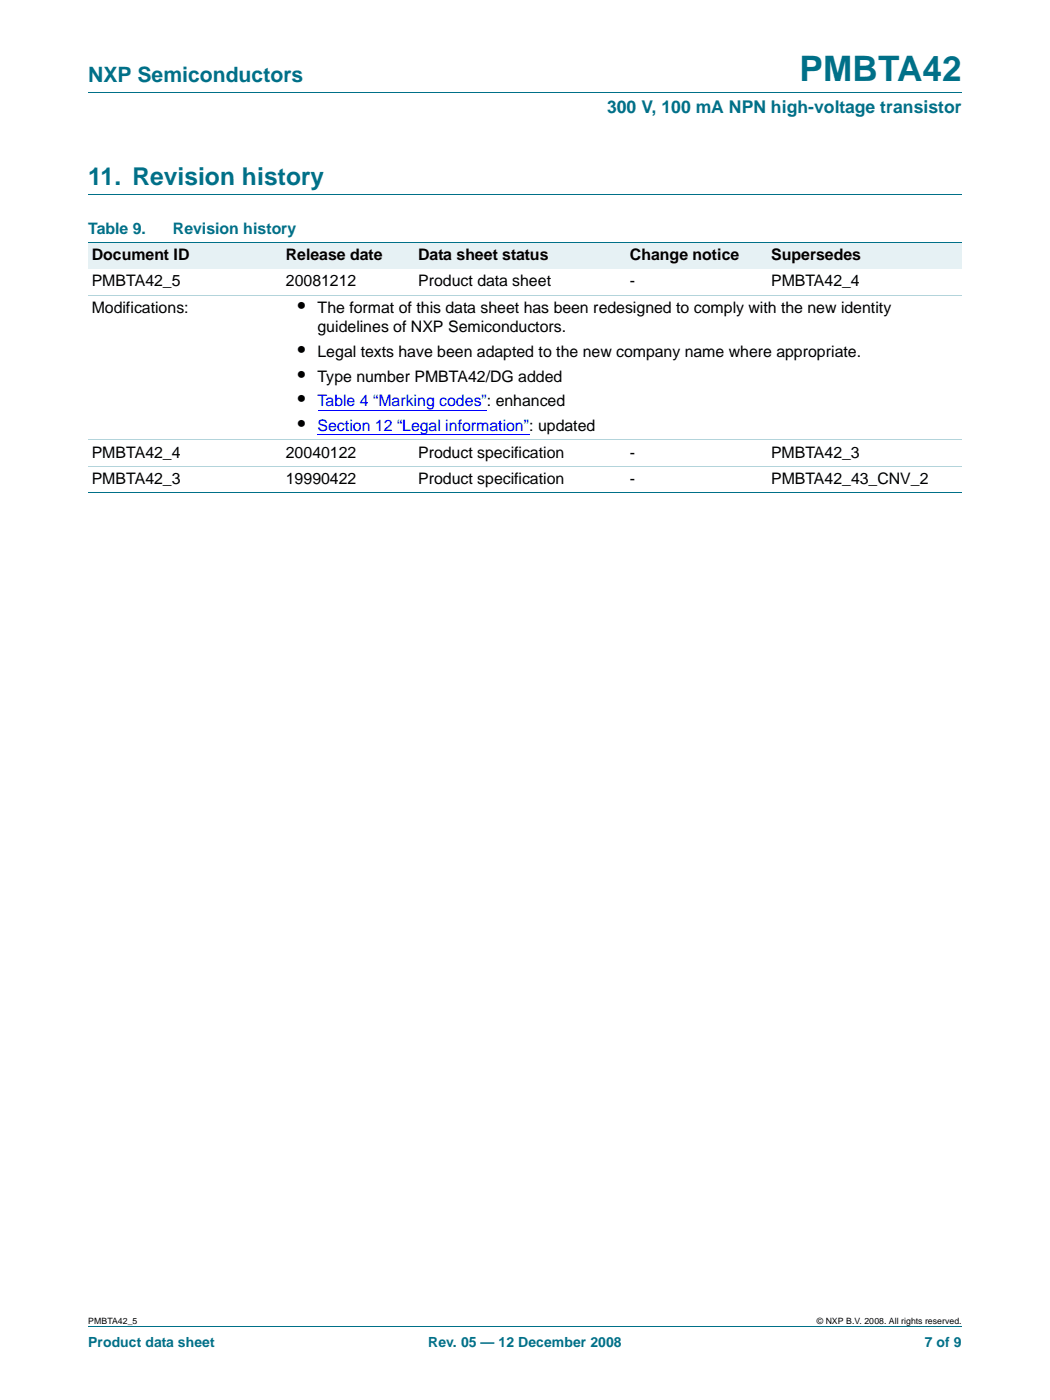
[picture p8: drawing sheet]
<svg xmlns="http://www.w3.org/2000/svg" width="210mm" height="280mm" viewBox="0 0 210 280" stroke-linecap="round" stroke-linejoin="round" font-family="sans-serif">
<defs><g id="words">
<text font-size="7" fill="#007088" x="159.9" y="16.2">PMBTA42</text>
<text font-size="4.9" fill="#007088" x="17.6" y="37">11. Revision history</text>
<text font-size="4.2" fill="#007088" x="17.6" y="16.4">NXP Semiconductors</text>
<g font-size="4.2">
<text x="59.6" y="62.6">•</text>
<text x="59.6" y="71.5">•</text>
<text x="59.6" y="76.4">•</text>
<text x="59.6" y="81.3">•</text>
<text x="59.6" y="86.3">•</text>
</g>
<text font-size="3.5" fill="#007088" x="121.4" y="22.6">300 V, 100 mA NPN high-voltage transistor</text>
<g font-size="3.2" fill="#007088">
<text x="17.6" y="46.7">Table 9.</text>
<text x="34.5" y="46.7">Revision history</text>
</g>
<g font-size="3.2">
<text x="18.3" y="52">Document ID</text>
<text x="57.1" y="52">Release date</text>
<text x="83.6" y="52">Data sheet status</text>
<text x="125.9" y="52">Change notice</text>
<text x="154.2" y="52">Supersedes</text>
<text x="18.3" y="57.3">PMBTA42_5</text>
<text x="57.2" y="57.3">20081212</text>
<text x="83.6" y="57.3">Product data sheet</text>
<text x="125.9" y="57.3">-</text>
<text x="154.2" y="57.3">PMBTA42_4</text>
<text x="18.3" y="62.6">Modifications:</text>
<text x="63.5" y="62.6">The format of this data sheet has been redesigned to comply with the new identity</text>
<text x="63.5" y="66.5">guidelines of NXP Semiconductors.</text>
<text x="63.5" y="71.5">Legal texts have been adapted to the new company name where appropriate.</text>
<text x="63.5" y="76.4">Type number PMBTA42/DG added</text>
<text x="18.3" y="91.6">PMBTA42_4</text>
<text x="57.2" y="91.6">20040122</text>
<text x="83.6" y="91.6">Product specification</text>
<text x="125.9" y="91.6">-</text>
<text x="154.1" y="91.6">PMBTA42_3</text>
<text x="18.3" y="96.9">PMBTA42_3</text>
<text x="57.2" y="96.9">19990422</text>
<text x="83.6" y="96.9">Product specification</text>
<text x="125.9" y="96.9">-</text>
<text x="154.1" y="96.9">PMBTA42_43_CNV_2</text>
</g>
<g font-size="3.2" fill="#00f">
<text x="63.5" y="81.3">Table 4 “Marking codes”: enhanced</text>
<text x="63.5" y="86.3">Section 12 “Legal information”: updated</text>
</g>
<g font-size="2.8" fill="#007088">
<text x="17.6" y="269.5">Product data sheet</text>
<text x="85.6" y="269.5">Rev. 05 — 12 December 2008</text>
<text x="184.9" y="269.5">7 of 9</text>
</g>
<g font-size="1.7">
<text x="17.6" y="264.9">PMBTA42_5</text>
<text x="163.3" y="264.9">© NXP B.V. 2008. All rights reserved.</text>
</g>
</g></defs>
<path d="M17.6 18.5h174.7M17.6 39h174.7M17.6 265.5h174.7" fill="none" stroke="#007088" stroke-width=".2"/>
<g fill="#e6f1f4">
<path d="M17.6 48.5h38.8v5.3h-38.8z"/>
<path d="M56.4 48.5h26.5v5.3h-26.5z"/>
<path d="M82.9 48.5h42.3v5.3h-42.3z"/>
<path d="M125.2 48.5h28.3v5.3h-28.3z"/>
<path d="M153.5 48.5h38.8v5.3h-38.8z"/>
</g>
<path d="M63.5 82h32.8" fill="none" stroke="#00f" stroke-width=".2"/>
<path d="M96.3 82h1v.1h-1z" fill="#00f"/>
<path d="M63.5 87h41.2" fill="none" stroke="#00f" stroke-width=".2"/>
<path d="M104.7 86.9h1.1v.1h-1.1z" fill="#00f"/>
<path d="M17.6 48.5h174.7M17.6 98.6h174.7" fill="none" stroke="#007088" stroke-width=".2"/>
<path d="M17.6 59.1h174.7M17.6 88h174.7M17.6 93.3h174.7" fill="none" stroke="#b3d4db" stroke-width=".2"/>
<use href="#words"/>
</svg>
